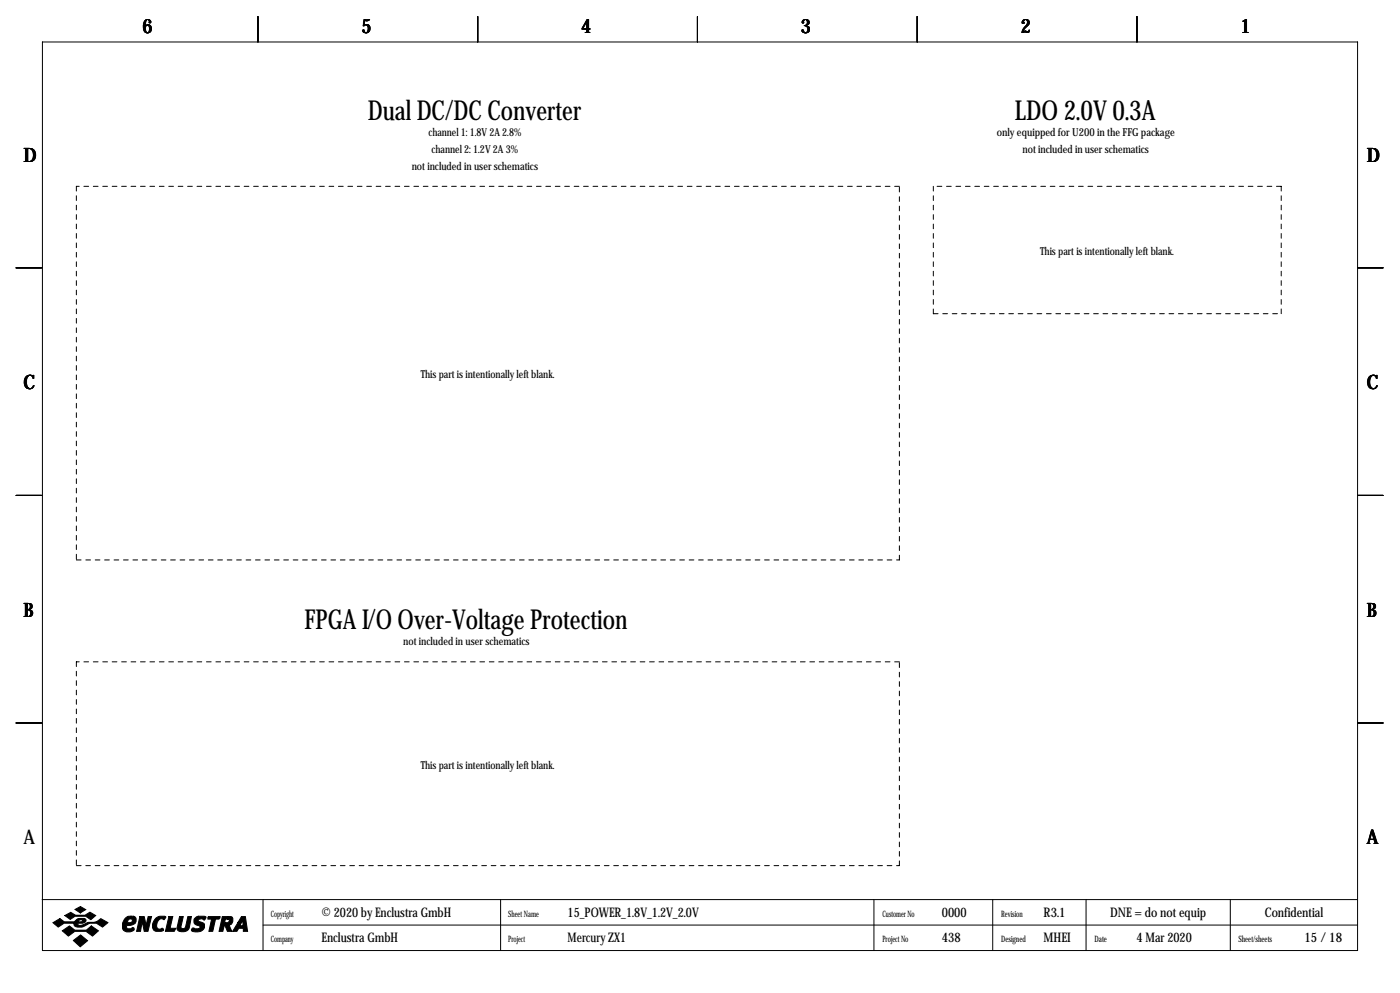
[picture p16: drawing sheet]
<svg xmlns="http://www.w3.org/2000/svg" width="419mm" height="297mm" viewBox="0 0 419 297" stroke-linecap="round" stroke-linejoin="round" font-family="sans-serif">
<defs><g id="words">
<g font-size="8.2">
<text x="110.1" y="35.8">Dual DC/DC Converter</text>
<text x="303.8" y="35.8">LDO 2.0V 0.3A</text>
<text x="91.2" y="188.2">FPGA I/O Over-Voltage Protection</text>
</g>
<g font-size="5.9">
<text x="42.7" y="9.8">6</text>
<text x="108.2" y="9.8">5</text>
<text x="174" y="9.8">4</text>
<text x="239.8" y="9.8">3</text>
<text x="305.6" y="9.8">2</text>
<text x="371.3" y="9.8">1</text>
<text x="7" y="48.4">D</text>
<text x="409.2" y="48.4">D</text>
<text x="7" y="116.4">C</text>
<text x="409.2" y="116.4">C</text>
<text x="7" y="184.5">B</text>
<text x="409.2" y="184.5">B</text>
<text x="7" y="252.6">A</text>
<text x="409.2" y="252.6">A</text>
</g>
<g font-size="4">
<text x="96.3" y="274.2">© 2020 by Enclustra GmbH</text>
<text x="169.9" y="274.2">15_POWER_1.8V_1.2V_2.0V</text>
<text x="281.9" y="274.2">0000</text>
<text x="312.4" y="274.2">R3.1</text>
<text x="332.3" y="274.2">DNE = do not equip</text>
<text x="378.6" y="274.2">Confidential</text>
<text x="96.3" y="281.8">Enclustra GmbH</text>
<text x="169.9" y="281.8">Mercury ZX1</text>
<text x="281.9" y="281.8">438</text>
<text x="312.4" y="281.8">MHEI</text>
<text x="340.3" y="281.8">4 Mar 2020</text>
<text x="390.5" y="281.8">15 /18</text>
</g>
<g font-size="3.3">
<text x="128.3" y="40.7">channel 1: 1.8V 2A 2.8%</text>
<text x="298.4" y="40.7">only equipped for U200 in the FFG package</text>
<text x="129.2" y="45.7">channel 2: 1.2V 2A 3%</text>
<text x="306.1" y="45.7">not included in user schematics</text>
<text x="123.2" y="50.8">not included in user schematics</text>
<text x="311.4" y="76.3">This part is intentionally left blank.</text>
<text x="125.9" y="113.1">This part is intentionally left blank.</text>
<text x="120.7" y="193.1">not included in user schematics</text>
<text x="125.9" y="230">This part is intentionally left blank.</text>
</g>
<g font-size="2.6">
<text x="81" y="274.2">Copyright</text>
<text x="152.1" y="274.2">Sheet Name</text>
<text x="264.2" y="274.2">Customer No</text>
<text x="299.7" y="274.2">Revision</text>
<text x="81" y="281.8">Company</text>
<text x="152.1" y="281.8">Project</text>
<text x="264.2" y="281.8">Project No</text>
<text x="299.7" y="281.8">Designed</text>
<text x="327.7" y="281.8">Date</text>
<text x="370.7" y="281.8">Sheet/sheets</text>
</g>
</g></defs>
<g fill="none" stroke="#000" stroke-width=".3">
<path d="M12.7 12.6h393.7v271.7h-393.7zM77.2 4.9v7.7M143 4.9v7.7M208.8 4.9v7.7M274.6 4.9v7.7M340.4 4.9v7.7M4.8 80.1h7.6M406.4 80.1h7.6M4.8 148.2h7.6M406.4 148.2h7.6M4.8 216.3h7.6M406.4 216.3h7.6"/>
<path d="M12.6 269.1h393.7M78.7 269.1v15.2M78.7 276.7h327.6M149.9 269.1v15.2M261.6 269.1v15.2M297.2 269.1v15.2M325.1 269.1v15.2M368.3 269.1v15.2"/>
</g>
<g fill="#000" stroke="#000" stroke-width=".3">
<path d="M15.8 276l2.1-1.2 1.4 1 3.1-.2a1.77 1.77 0 0 1 1.9-.9v.4l-.6 .2-.2 .5h.9l.3-.3-.2-.4h-.2v-.4l1.1 .1 .4 .3a.92 .92 0 0 1-1 1.1h-1.4l-.1 .1 .1 .4a3.7 3.7 0 0 0 3-.8 4 4 0 0 0 3.8-1.1l2.1 1.2-1.6 1.3a4.4 4.4 0 0 0-6 0h-1.5l-.7-.2-.4-.4 .1-.5h-3l-1.8 1.1zM19.4 273.9l1.8-1 1.4 .9h2.9l1.4-.9 1.8 1-1.5 1.2-1.5-1h-3.2l-1.5 .9zM22.5 272l1.6-.8 1.6 .9-1.6 1zM18.6 278.4l2.2-1.4 1.6 1.2h3.5l1.4-1.2 2.2 1.4-1.8 1.6-1.9-1.4h-3.4l-1.9 1.4zM37.4 274.7a1.75 1.75 0 0 1 1.8-.6v.7a.82 .82 0 0 0-.8 1.2h.6a.6 .6 0 0 0 .6-.5 .6 .6 0 0 0-.4-.7v-.7h.8l.5 .3a1.61 1.61 0 0 1 0 1.7 1.61 1.61 0 0 1-1.5 .7h-1l-.1 .6 .3 .4h.9a.56 .56 0 0 1 .7-.4 .56 .56 0 0 1 .4 .7 2.18 2.18 0 0 1-3.5-.4 3.5 3.5 0 0 1 .7-3zM41.9 274.2h1.3l.5 2.6 .6-2.6h1.1l-1.1 4.4h-1.1l-.6-2.9-.5 2.9h-1.2zM46.7 274.6a2.78 2.78 0 0 1 2.9-.4l-.4 .9a1.32 1.32 0 0 0-2.1 .8l-.2 .8a.98 .98 0 0 0 1.1 1.2 .55 .55 0 0 1 .6-.2 .55 .55 0 0 1 .4 .6l-.7 .3h-1.6a1.79 1.79 0 0 1-.8-2.7zM50.5 274.2h1.2l-.8 3.5h1.7l-.4 .9h-2.7zM53.7 274.2h1.2l-.7 3.1a.73 .73 0 0 0 .7 .5 .73 .73 0 0 0 .7-.6l.6-3h1.1l-.7 3.4a2.15 2.15 0 0 1-3.6 .2zM58.3 274.7l1.1-.6h1.8l.5 .2-.4 .8h-.3a.94 .94 0 0 0-1.7 .3l1.7 .8a1.71 1.71 0 0 1-.1 1.8 1.71 1.71 0 0 1-1.7 .8h-.8a.73 .73 0 0 1-1-.8 .6 .6 0 0 1 .4-.5 .6 .6 0 0 1 .7 .3h.7a.52 .52 0 0 0 .6-.2 .52 .52 0 0 0-.2-.7 1.39 1.39 0 0 1-1.4-.6 1.39 1.39 0 0 1 .1-1.6zM62.2 274.4l.2-.2h3.5l-.4 .7h-1l-.8 3.7h-1.2l.8-3.7h-1.1zM66.5 274.2h1.7v.7h-.7l-.2 1.1h.9l.3-.3a.44 .44 0 0 0 .1-.5 .44 .44 0 0 0-.4-.3v-.7h1l.5 .5v.9a1.03 1.03 0 0 1-1.2 1l.9 2h-1.3l-.8-1.8-.6 1.8h-1.1z"/>
<path d="M72.3 274.2h1.2l.6 4.4h-1.3v-.9h-1.3l-.6 .9h-1.3l1.7-2.7h1l-.4 .8 .2 .2h.4l.2-.2v-1.5l-.4 .7h-1zM21.9 281.3l2.2-1.6 2.1 1.7-2.2 1.8z"/>
</g>
<path d="M22.9 55.7v111.8M269.2 55.7h-246.3M279.4 55.7v38.1M383.5 55.7h-104.1M279.4 93.8h104.1M383.5 93.8v-38.1M22.9 167.5h246.3M269.2 167.5v-111.8M22.9 198v60.9M269.2 198h-246.3M22.9 258.9h246.3M269.2 258.9v-60.9" fill="none" stroke="#000" stroke-width=".3" stroke-dasharray="1.4 1.4"/>
<use href="#words"/>
</svg>
